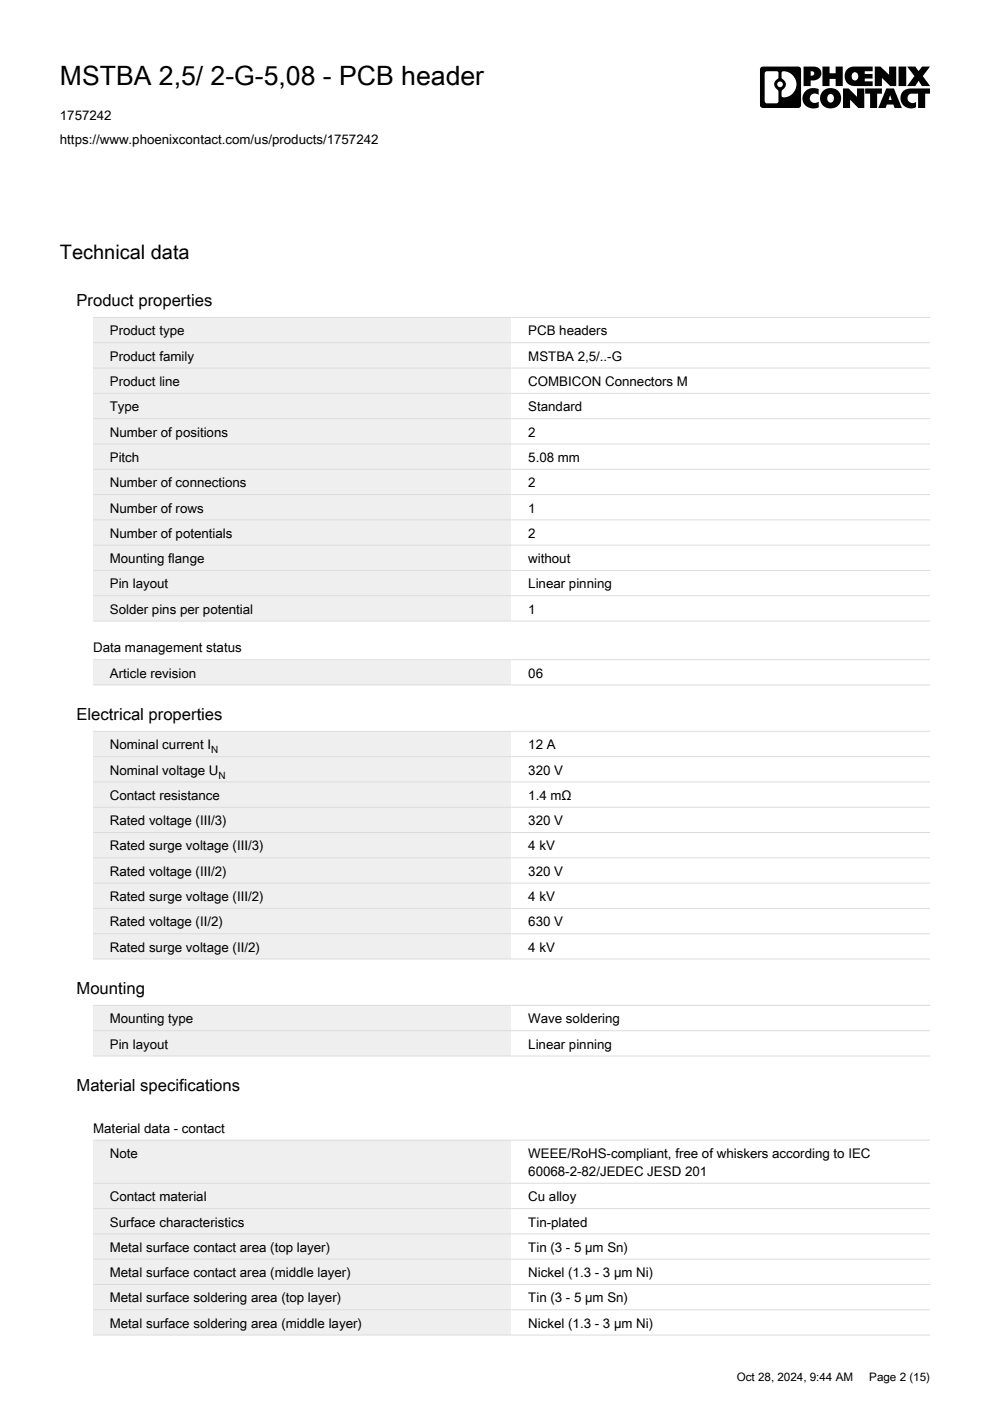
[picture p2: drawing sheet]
<svg xmlns="http://www.w3.org/2000/svg" width="210mm" height="297mm" viewBox="0 0 210 297" stroke-linecap="round" stroke-linejoin="round" font-family="sans-serif">
<defs><g id="words">
<text font-size="5.6" x="12.7" y="18">MSTBA 2,5/ 2-G-5,08 - PCB header</text>
<text font-size="4.2" x="12.7" y="55">Technical data</text>
<g font-size="3.5">
<text x="16.2" y="64.9">Product properties</text>
<text x="16.2" y="152.6">Electrical properties</text>
<text x="16.2" y="210.7">Mounting</text>
<text x="16.2" y="231.3">Material specifications</text>
</g>
<g font-size="2.8">
<text x="12.7" y="25.4">1757242</text>
<text x="12.7" y="30.6">https://www.phoenixcontact.com/us/products/1757242</text>
<text x="23.3" y="71.1">Product type</text>
<text x="112" y="71.1">PCB headers</text>
<text x="23.3" y="76.5">Product family</text>
<text x="112" y="76.5">MSTBA 2,5/..-G</text>
<text x="23.3" y="81.8">Product line</text>
<text x="112" y="81.8">COMBICON Connectors M</text>
<text x="23.3" y="87.2">Type</text>
<text x="112" y="87.2">Standard</text>
<text x="23.3" y="92.6">Number of positions</text>
<text x="112" y="92.6">2</text>
<text x="23.3" y="97.9">Pitch</text>
<text x="112" y="97.9">5.08 mm</text>
<text x="23.3" y="103.3">Number of connections</text>
<text x="112" y="103.3">2</text>
<text x="23.3" y="108.7">Number of rows</text>
<text x="112" y="108.7">1</text>
<text x="23.3" y="114">Number of potentials</text>
<text x="23.3" y="119.4">Mounting flange</text>
<text x="112" y="114">2</text>
<text x="112" y="119.4">without</text>
<text x="23.3" y="124.8">Pin layout</text>
<text x="112" y="124.8">Linear pinning</text>
<text x="23.3" y="130.1">Solder pins per potential</text>
<text x="112" y="130.1">1</text>
<text x="19.8" y="138.3">Data management status</text>
<text x="23.3" y="143.7">Article revision</text>
<text x="112" y="143.7">06</text>
<text x="23.3" y="158.9">Nominal current I</text>
<text x="112" y="158.9">12 A</text>
<text x="23.3" y="164.2">Nominal voltage U</text>
<text x="112" y="164.2">320 V</text>
<text x="23.3" y="169.6">Contact resistance</text>
<text x="112" y="169.6">1.4 mΩ</text>
<text x="23.3" y="175">Rated voltage (III/3)</text>
<text x="112" y="175">320 V</text>
<text x="23.3" y="180.3">Rated surge voltage (III/3)</text>
<text x="23.3" y="185.7">Rated voltage (III/2)</text>
<text x="112" y="180.3">4 kV</text>
<text x="112" y="185.7">320 V</text>
<text x="23.3" y="191">Rated surge voltage (III/2)</text>
<text x="112" y="191">4 kV</text>
<text x="23.3" y="196.4">Rated voltage (II/2)</text>
<text x="112" y="196.4">630 V</text>
<text x="23.3" y="201.8">Rated surge voltage (II/2)</text>
<text x="112" y="201.8">4 kV</text>
<text x="23.3" y="217">Mounting type</text>
<text x="112" y="217">Wave soldering</text>
<text x="23.3" y="222.3">Pin layout</text>
<text x="112" y="222.3">Linear pinning</text>
<text x="19.8" y="240.2">Material data - contact</text>
<text x="23.3" y="245.5">Note</text>
<text x="112" y="245.5">WEEE/RoHS-compliant, free of whiskers according to IEC</text>
<text x="112" y="249.3">60068-2-82/JEDEC JESD 201</text>
<text x="23.3" y="254.7">Contact material</text>
<text x="112" y="254.7">Cu alloy</text>
<text x="23.3" y="260.1">Surface characteristics</text>
<text x="112" y="260.1">Tin-plated</text>
<text x="23.3" y="265.4">Metal surface contact area (top layer)</text>
<text x="112" y="265.4">Tin (3 - 5 µm Sn)</text>
<text x="23.3" y="270.8">Metal surface contact area (middle layer)</text>
<text x="112" y="270.8">Nickel (1.3 - 3 µm Ni)</text>
<text x="23.3" y="276.1">Metal surface soldering area (top layer)</text>
<text x="23.3" y="281.5">Metal surface soldering area (middle layer)</text>
<text x="112" y="276.1">Tin (3 - 5 µm Sn)</text>
<text x="112" y="281.5">Nickel (1.3 - 3 µm Ni)</text>
</g>
<g font-size="2.5">
<text x="156.2" y="292.8">Oct 28, 2024, 9:44 AM</text>
<text x="184.3" y="292.8">Page 2 (15)</text>
</g>
<g font-size="2.1">
<text x="44.8" y="159.7">N</text>
<text x="46.3" y="165.1">N</text>
</g>
</g></defs>
<path d="M19.8 67.4h88.7v5.2h-88.7z" fill="#edf0f3"/>
<path d="M108.5 67.4h88.7v5.2h-88.7z" fill="#fff"/>
<path d="M19.8 72.8h88.7v5.1h-88.7z" fill="#edf0f3"/>
<path d="M108.5 72.8h88.7v5.1h-88.7z" fill="#fff"/>
<path d="M19.8 78.1h88.7v5.2h-88.7z" fill="#edf0f3"/>
<path d="M108.5 78.1h88.7v5.2h-88.7z" fill="#fff"/>
<path d="M19.8 83.5h88.7v5.2h-88.7z" fill="#edf0f3"/>
<path d="M108.5 83.5h88.7v5.2h-88.7z" fill="#fff"/>
<path d="M19.8 88.9h88.7v5.1h-88.7z" fill="#edf0f3"/>
<path d="M108.5 88.9h88.7v5.1h-88.7z" fill="#fff"/>
<path d="M19.8 94.2h88.7v5.2h-88.7z" fill="#edf0f3"/>
<path d="M108.5 94.2h88.7v5.2h-88.7z" fill="#fff"/>
<path d="M19.8 99.6h88.7v5.2h-88.7z" fill="#edf0f3"/>
<path d="M108.5 99.6h88.7v5.2h-88.7z" fill="#fff"/>
<path d="M19.8 104.9h88.7v5.2h-88.7z" fill="#edf0f3"/>
<path d="M108.5 104.9h88.7v5.2h-88.7z" fill="#fff"/>
<path d="M19.8 110.3h88.7v5.2h-88.7z" fill="#edf0f3"/>
<path d="M108.5 110.3h88.7v5.2h-88.7z" fill="#fff"/>
<path d="M19.8 115.7h88.7v5.2h-88.7z" fill="#edf0f3"/>
<path d="M108.5 115.7h88.7v5.2h-88.7z" fill="#fff"/>
<path d="M19.8 121h88.7v5.2h-88.7z" fill="#edf0f3"/>
<path d="M108.5 121h88.7v5.2h-88.7z" fill="#fff"/>
<path d="M19.8 126.4h88.7v5.2h-88.7z" fill="#edf0f3"/>
<g fill="#fff">
<path d="M108.5 126.4h88.7v5.2h-88.7z"/>
<path d="M19.8 131.8h177.4v8h-177.4z"/>
</g>
<path d="M19.8 139.9h88.7v5.2h-88.7z" fill="#edf0f3"/>
<path d="M108.5 139.9h88.7v5.2h-88.7z" fill="#fff"/>
<g fill="none" stroke="#dadddf" stroke-width=".21">
<path d="M19.8 67.3h177.4M19.8 72.7h177.4M19.8 78h177.4M19.8 83.4h177.4M19.8 88.8h177.4M19.8 94.1h177.4M19.8 99.5h177.4M19.8 104.9h177.4M19.8 110.2h177.4M19.8 115.6h177.4M19.8 120.9h177.4M19.8 126.3h177.4"/>
<path d="M19.8 131.7h177.4M19.8 139.9h177.4M19.8 145.2h177.4"/>
</g>
<path d="M19.8 155.1h88.7v5.2h-88.7z" fill="#edf0f3"/>
<path d="M108.5 155.1h88.7v5.2h-88.7z" fill="#fff"/>
<path d="M19.8 160.5h88.7v5.2h-88.7z" fill="#edf0f3"/>
<path d="M108.5 160.5h88.7v5.2h-88.7z" fill="#fff"/>
<path d="M19.8 165.9h88.7v5.2h-88.7z" fill="#edf0f3"/>
<path d="M108.5 165.9h88.7v5.2h-88.7z" fill="#fff"/>
<path d="M19.8 171.2h88.7v5.2h-88.7z" fill="#edf0f3"/>
<path d="M108.5 171.2h88.7v5.2h-88.7z" fill="#fff"/>
<path d="M19.8 176.6h88.7v5.2h-88.7z" fill="#edf0f3"/>
<path d="M108.5 176.6h88.7v5.2h-88.7z" fill="#fff"/>
<path d="M19.8 182h88.7v5.2h-88.7z" fill="#edf0f3"/>
<path d="M108.5 182h88.7v5.2h-88.7z" fill="#fff"/>
<path d="M19.8 187.3h88.7v5.2h-88.7z" fill="#edf0f3"/>
<path d="M108.5 187.3h88.7v5.2h-88.7z" fill="#fff"/>
<path d="M19.8 192.7h88.7v5.2h-88.7z" fill="#edf0f3"/>
<path d="M108.5 192.7h88.7v5.2h-88.7z" fill="#fff"/>
<path d="M19.8 198.1h88.7v5.1h-88.7z" fill="#edf0f3"/>
<path d="M108.5 198.1h88.7v5.1h-88.7z" fill="#fff"/>
<path d="M19.8 155.1h177.4M19.8 160.4h177.4M19.8 165.8h177.4M19.8 171.2h177.4M19.8 176.5h177.4M19.8 181.9h177.4M19.8 187.2h177.4M19.8 192.6h177.4M19.8 198h177.4M19.8 203.3h177.4" fill="none" stroke="#dadddf" stroke-width=".21"/>
<path d="M19.8 213.3h88.7v5.1h-88.7z" fill="#edf0f3"/>
<path d="M108.5 213.3h88.7v5.1h-88.7z" fill="#fff"/>
<path d="M19.8 218.6h88.7v5.2h-88.7z" fill="#edf0f3"/>
<path d="M108.5 218.6h88.7v5.2h-88.7z" fill="#fff"/>
<path d="M19.8 213.2h177.4M19.8 218.5h177.4M19.8 223.9h177.4" fill="none" stroke="#dadddf" stroke-width=".21"/>
<path d="M19.8 233.6h177.4v8h-177.4z" fill="#fff"/>
<path d="M19.8 241.8h88.7v9h-88.7z" fill="#edf0f3"/>
<path d="M108.5 241.8h88.7v9h-88.7z" fill="#fff"/>
<path d="M19.8 251h88.7v5.2h-88.7z" fill="#edf0f3"/>
<path d="M108.5 251h88.7v5.2h-88.7z" fill="#fff"/>
<path d="M19.8 256.3h88.7v5.2h-88.7z" fill="#edf0f3"/>
<path d="M108.5 256.3h88.7v5.2h-88.7z" fill="#fff"/>
<path d="M19.8 261.7h88.7v5.2h-88.7z" fill="#edf0f3"/>
<path d="M108.5 261.7h88.7v5.2h-88.7z" fill="#fff"/>
<path d="M19.8 267.1h88.7v5.1h-88.7z" fill="#edf0f3"/>
<path d="M108.5 267.1h88.7v5.1h-88.7z" fill="#fff"/>
<path d="M19.8 272.4h88.7v5.2h-88.7z" fill="#edf0f3"/>
<path d="M108.5 272.4h88.7v5.2h-88.7z" fill="#fff"/>
<path d="M19.8 277.8h88.7v5.2h-88.7z" fill="#edf0f3"/>
<path d="M108.5 277.8h88.7v5.2h-88.7z" fill="#fff"/>
<path d="M19.8 241.7h177.4M19.8 250.9h177.4M19.8 256.2h177.4M19.8 261.6h177.4M19.8 267h177.4M19.8 272.3h177.4M19.8 277.7h177.4M19.8 283.1h177.4" fill="none" stroke="#dadddf" stroke-width=".21"/>
<path d="M191.5 19.4a5.9 5.9 0 0 1 3.8-.6h1.9v1.1h-1v3h-1.5v-3h-1.4a1.04 1.04 0 0 0-.7 1.5 1.04 1.04 0 0 0 1.6 .2v1.1a2.21 2.21 0 0 1-2.8-.5 2.21 2.21 0 0 1 .1-2.8zM178.7 18.8v4.1h1.5v-1.8l1.8 1.8h1.2v-4.1h-1.5v1.7l-1.8-1.7zM170.8 19.3a2.24 2.24 0 0 0-.1 3 2.24 2.24 0 0 0 2.9 .5v-1.2a1.05 1.05 0 0 1-1.7-.3 1.05 1.05 0 0 1 .8-1.5l.9 .3v-1.2l-.9-.2a2.33 2.33 0 0 0-1.9 .6zM183.4 18.8v1.1h1.1v3h1.5v-3h1v-1.1zM192.3 14.1l1.6 2-1.6 2.2h1.8l.7-1.2 .7 1.2h1.7l-1.6-2.2 1.6-2h-1.7l-.7 1-.8-1zM190.5 14.1v4.2h1.6v-4.2zM174.4 14.1v4.2h1.5v-1.6h1.3v1.6h1.5v-4.2h-1.5v1.4h-1.3v-1.4zM185.5 14.1v4.2h1.5v-1.8l1.8 1.8h1.2v-4.2h-1.5v1.8l-1.8-1.8zM165.8 15.2a2.71 2.71 0 0 1 3.1 2.7 2.71 2.71 0 0 1-3.1 2.7 1.37 1.37 0 0 1 .1-1.6 1.3 1.3 0 0 0 .7-1.2 1.3 1.3 0 0 0-.8-1.2l-.1-1zM162.4 15.2h2.5l.2 .4-.1 1a1.4 1.4 0 0 0-.9 1.3 1.4 1.4 0 0 0 .9 1.3l.1 2.3-.3 .4h-2.2l-.4-.2-.1-6.1zM164.8 17.9a.6 .6 0 0 1 1.2 0 .6 .6 0 0 1-1.2 0zM161.3 14.3l-.2 .4v7.6a.61 .61 0 0 0 .6 .6h7.5a.61 .61 0 0 0 .6-.6v-7.6a.61 .61 0 0 0-.6-.6h-7.5zM171.9 15.1a.54 .54 0 0 1 .6 .1 .54 .54 0 0 1 .1 .6l-.7 .2zM170.4 14.1v4.2h1.5v-1.2a1.67 1.67 0 0 0 1.8-.5 1.67 1.67 0 0 0 .3-1.8 1.65 1.65 0 0 0-1.6-.7zM180.7 15.6a.79 .79 0 0 1 1.2 .1 .79 .79 0 0 1-.1 1.1 .79 .79 0 0 1-1.1-.1 .79 .79 0 0 1 0-1.1zM179.7 14.7a2.12 2.12 0 0 0-.5 2.3 2.12 2.12 0 0 0 2.1 1.3h3.7v-1.1h-1.7v-.5h1.7v-1h-1.7v-.6h1.7v-1h-4.1l-.7 .2zM188.7 20.2l.3 1h-.6zM187.9 18.8l-1.7 4.1h1.6l.3-.7h1.3l.3 .7h1.5l-1.7-4.1zM175.6 20.2a.82 .82 0 0 1 1.1 .1 .82 .82 0 0 1-.1 1.2 .77 .77 0 0 1-1 .1 .77 .77 0 0 1-.2-1.1zM173.9 20.8a2.22 2.22 0 0 0 4.4 0 2.22 2.22 0 0 0-4.4 0z" fill="#000"/>
<use href="#words"/>
</svg>
